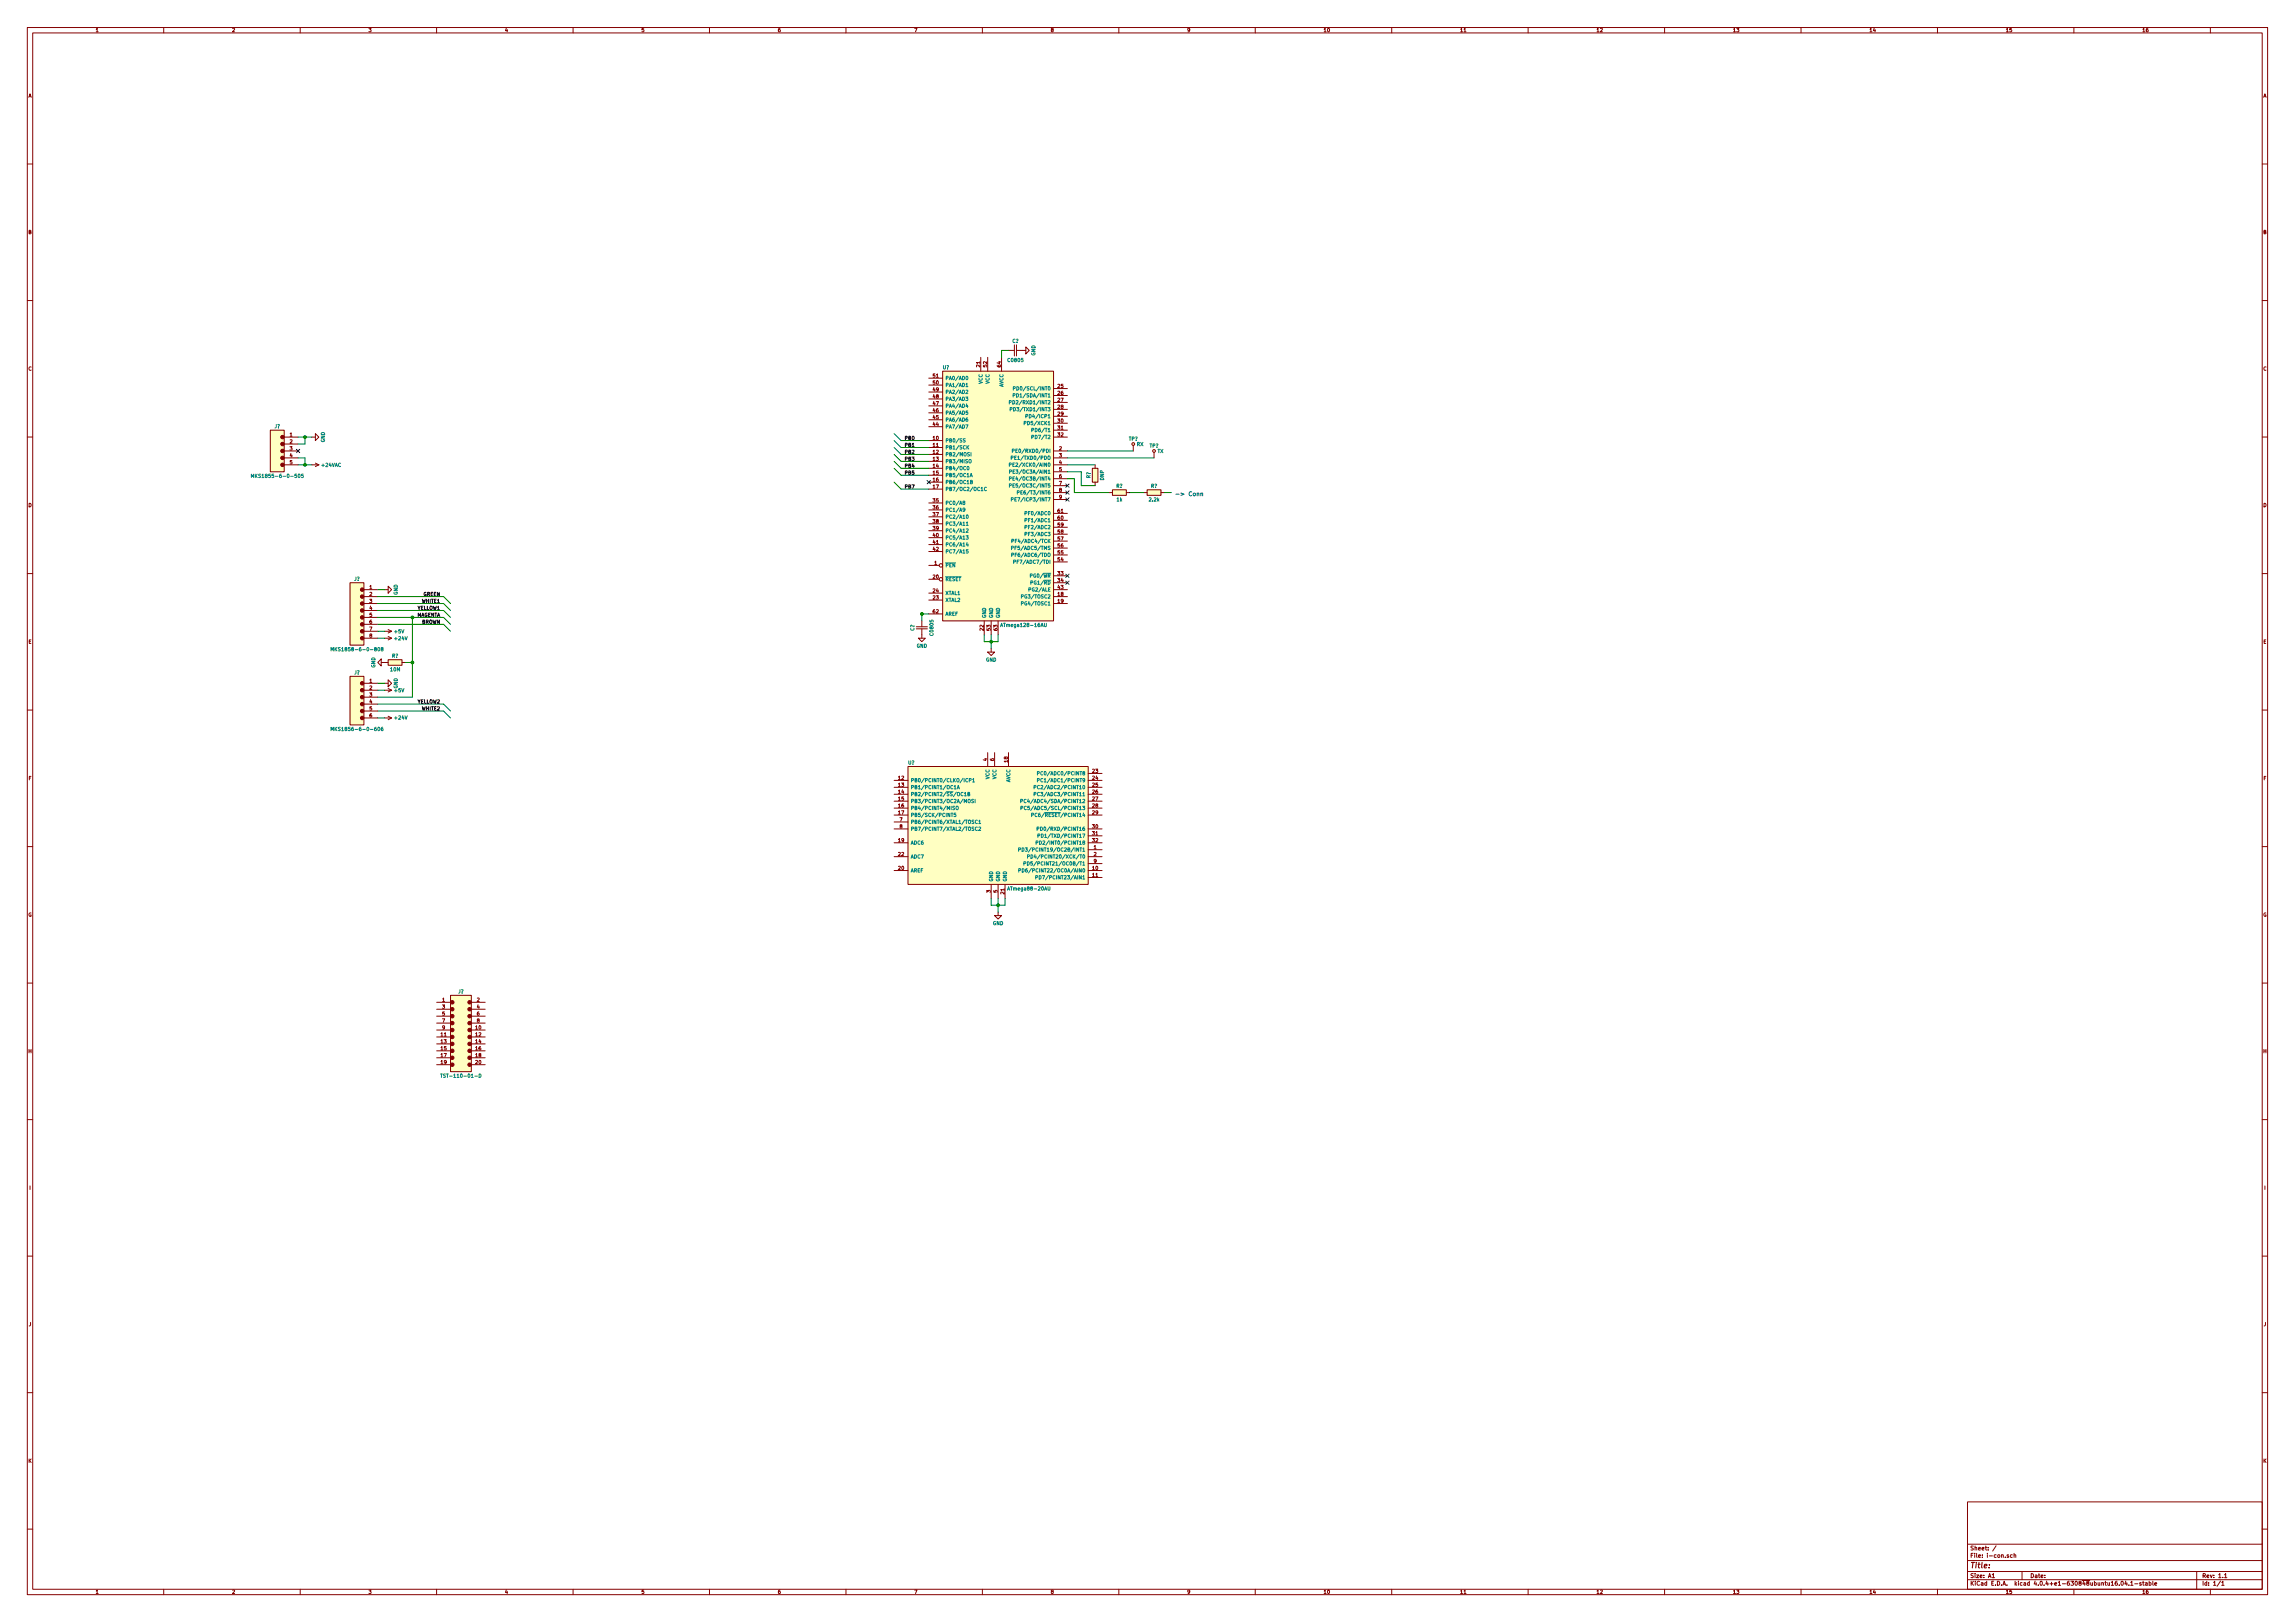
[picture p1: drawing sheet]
<svg xmlns="http://www.w3.org/2000/svg" width="841mm" height="594mm" viewBox="0 0 841 594" stroke-linecap="round" stroke-linejoin="round" font-family="sans-serif">
<defs><g id="words">
<text font-size="2.8" fill="#840000" x="722" y="574.4">Title:</text>
<text font-size="2.1" fill="#0000c2" x="430.5" y="181.7">-&gt; Conn</text>
<g font-size="2.1" fill="#840000">
<text x="722" y="567.8">Sheet: /</text>
<text x="722" y="570.5">File: i-con.sch</text>
<text x="722" y="580.7">KiCad E.D.A. kicad 4.0.4+e1-630848ubuntu16.04.1-stable</text>
<text x="722" y="577.9">Size: A1</text>
<text x="744" y="577.9">Date:</text>
<text x="807" y="577.9">Rev: 1.1</text>
<text x="807" y="580.7">Id: 1/1</text>
</g>
<g font-size="1.8" fill="#840000">
<text x="35" y="11.7">1</text>
<text x="85" y="11.7">2</text>
<text x="135" y="11.7">3</text>
<text x="185" y="11.7">4</text>
<text x="235" y="11.7">5</text>
<text x="285" y="11.7">6</text>
<text x="335" y="11.7">7</text>
<text x="385" y="11.7">8</text>
<text x="435" y="11.7">9</text>
<text x="485" y="11.7">10</text>
<text x="535" y="11.7">11</text>
<text x="585" y="11.7">12</text>
<text x="635" y="11.7">13</text>
<text x="685" y="11.7">14</text>
<text x="735" y="11.7">15</text>
<text x="785" y="11.7">16</text>
<text x="10.4" y="35.7">A</text>
<text x="829.4" y="35.7">A</text>
<text x="10.4" y="85.7">B</text>
<text x="829.4" y="85.7">B</text>
<text x="10.4" y="135.7">C</text>
<text x="359.2" y="134.4" transform="rotate(-90 359.2 134.4)">21</text>
<text x="361.7" y="134.4" transform="rotate(-90 361.7 134.4)">52</text>
<text x="366.8" y="134.4" transform="rotate(-90 366.8 134.4)">64</text>
<text x="829.4" y="135.7">C</text>
<text x="341.9" y="140.8">50</text>
<text x="341.9" y="138.2">51</text>
<text x="341.9" y="143.3">49</text>
<text x="387.7" y="142.1">25</text>
<text x="341.9" y="148.4">47</text>
<text x="341.9" y="145.9">48</text>
<text x="387.7" y="144.6">26</text>
<text x="387.7" y="147.1">27</text>
<text x="387.7" y="149.7">28</text>
<text x="341.9" y="153.5">45</text>
<text x="341.9" y="150.9">46</text>
<text x="387.7" y="154.8">30</text>
<text x="387.7" y="152.2">29</text>
<text x="106.2" y="159.8">1</text>
<text x="341.9" y="161.1">10</text>
<text x="341.9" y="156">44</text>
<text x="387.7" y="157.3">31</text>
<text x="387.7" y="159.8">32</text>
<text x="106.2" y="162.4">2</text>
<text x="106.2" y="164.9">3</text>
<text x="106.2" y="167.5">4</text>
<text x="341.9" y="163.6">11</text>
<text x="341.9" y="166.2">12</text>
<text x="388.1" y="164.9">2</text>
<text x="388.1" y="167.5">3</text>
<text x="106.2" y="170">5</text>
<text x="341.9" y="168.7">13</text>
<text x="341.9" y="171.3">14</text>
<text x="341.9" y="173.8">15</text>
<text x="388.1" y="170">4</text>
<text x="388.1" y="172.5">5</text>
<text x="341.9" y="176.3">16</text>
<text x="341.9" y="178.9">17</text>
<text x="388.1" y="175.1">6</text>
<text x="388.1" y="177.6">7</text>
<text x="10.4" y="185.7">D</text>
<text x="341.9" y="184">35</text>
<text x="388.1" y="180.2">8</text>
<text x="388.1" y="182.7">9</text>
<text x="829.4" y="185.7">D</text>
<text x="341.9" y="186.5">36</text>
<text x="341.9" y="189">37</text>
<text x="341.9" y="191.6">38</text>
<text x="387.7" y="190.3">60</text>
<text x="387.7" y="187.8">61</text>
<text x="341.9" y="196.7">40</text>
<text x="341.9" y="194.1">39</text>
<text x="387.7" y="197.9">57</text>
<text x="387.7" y="195.4">58</text>
<text x="387.7" y="192.9">59</text>
<text x="341.9" y="199.2">41</text>
<text x="341.9" y="201.7">42</text>
<text x="387.7" y="203">55</text>
<text x="387.7" y="200.5">56</text>
<text x="342.4" y="206.8">1</text>
<text x="387.7" y="205.6">54</text>
<text x="135.4" y="215.7">1</text>
<text x="341.9" y="211.9">20</text>
<text x="387.7" y="210.6">33</text>
<text x="387.7" y="215.7">43</text>
<text x="387.7" y="213.2">34</text>
<text x="135.4" y="218.3">2</text>
<text x="135.4" y="220.8">3</text>
<text x="341.9" y="219.5">23</text>
<text x="341.9" y="217">24</text>
<text x="387.7" y="218.3">18</text>
<text x="387.7" y="220.8">19</text>
<text x="135.4" y="223.3">4</text>
<text x="135.4" y="225.9">5</text>
<text x="341.9" y="224.6">62</text>
<text x="135.4" y="228.4">6</text>
<text x="135.4" y="231">7</text>
<text x="135.4" y="233.5">8</text>
<text x="360.4" y="230.9" transform="rotate(-90 360.4 230.9)">22</text>
<text x="363" y="230.9" transform="rotate(-90 363 230.9)">53</text>
<text x="365.5" y="230.9" transform="rotate(-90 365.5 230.9)">63</text>
<text x="10.4" y="235.7">E</text>
<text x="829.4" y="235.7">E</text>
<text x="135.4" y="250">1</text>
<text x="135.4" y="252.5">2</text>
<text x="135.4" y="255.1">3</text>
<text x="135.4" y="257.6">4</text>
<text x="135.4" y="260.2">5</text>
<text x="135.4" y="262.7">6</text>
<text x="361.7" y="278.7" transform="rotate(-90 361.7 278.7)">4</text>
<text x="364.2" y="278.7" transform="rotate(-90 364.2 278.7)">6</text>
<text x="369.3" y="279.2" transform="rotate(-90 369.3 279.2)">18</text>
<text x="10.5" y="285.7">F</text>
<text x="329.2" y="285.6">12</text>
<text x="400.4" y="283">23</text>
<text x="400.4" y="285.6">24</text>
<text x="829.5" y="285.7">F</text>
<text x="329.2" y="288.1">13</text>
<text x="329.2" y="290.6">14</text>
<text x="329.2" y="293.2">15</text>
<text x="400.4" y="288.1">25</text>
<text x="400.4" y="290.6">26</text>
<text x="400.4" y="293.2">27</text>
<text x="329.2" y="295.7">16</text>
<text x="329.2" y="298.3">17</text>
<text x="400.4" y="295.7">28</text>
<text x="400.4" y="298.3">29</text>
<text x="329.7" y="300.8">7</text>
<text x="329.7" y="303.3">8</text>
<text x="400.4" y="303.3">30</text>
<text x="400.4" y="305.9">31</text>
<text x="329.2" y="308.4">19</text>
<text x="400.4" y="308.4">32</text>
<text x="400.8" y="311">1</text>
<text x="329.2" y="313.5">22</text>
<text x="400.8" y="313.5">2</text>
<text x="400.8" y="316">9</text>
<text x="329.2" y="318.6">20</text>
<text x="400.4" y="318.6">10</text>
<text x="400.4" y="321.1">11</text>
<text x="363" y="326.9" transform="rotate(-90 363 326.9)">3</text>
<text x="365.5" y="326.9" transform="rotate(-90 365.5 326.9)">5</text>
<text x="368" y="327.4" transform="rotate(-90 368 327.4)">21</text>
<text x="10.3" y="335.7">G</text>
<text x="829.3" y="335.7">G</text>
<text x="162.1" y="366.8">1</text>
<text x="162.1" y="369.4">3</text>
<text x="162.1" y="371.9">5</text>
<text x="174.8" y="366.8">2</text>
<text x="174.8" y="369.4">4</text>
<text x="174.8" y="371.9">6</text>
<text x="162.1" y="374.5">7</text>
<text x="162.1" y="377">9</text>
<text x="174.3" y="377">10</text>
<text x="174.8" y="374.5">8</text>
<text x="161.6" y="379.5">11</text>
<text x="161.6" y="382.1">13</text>
<text x="174.3" y="379.5">12</text>
<text x="174.3" y="382.1">14</text>
<text x="10.4" y="385.7">H</text>
<text x="161.6" y="384.6">15</text>
<text x="161.6" y="387.2">17</text>
<text x="161.6" y="389.7">19</text>
<text x="174.3" y="389.7">20</text>
<text x="174.3" y="384.6">16</text>
<text x="174.3" y="387.2">18</text>
<text x="829.4" y="385.7">H</text>
<text x="10.7" y="435.7">I</text>
<text x="829.7" y="435.7">I</text>
<text x="10.5" y="485.7">J</text>
<text x="829.5" y="485.7">J</text>
<text x="10.4" y="535.7">K</text>
<text x="829.4" y="535.7">K</text>
<text x="35" y="583.7">1</text>
<text x="85" y="583.7">2</text>
<text x="135" y="583.7">3</text>
<text x="185" y="583.7">4</text>
<text x="235" y="583.7">5</text>
<text x="285" y="583.7">6</text>
<text x="335" y="583.7">7</text>
<text x="385" y="583.7">8</text>
<text x="435" y="583.7">9</text>
<text x="485" y="583.7">10</text>
<text x="535" y="583.7">11</text>
<text x="585" y="583.7">12</text>
<text x="635" y="583.7">13</text>
<text x="685" y="583.7">14</text>
<text x="735" y="583.7">15</text>
<text x="785" y="583.7">16</text>
</g>
<g font-size="1.8" fill="#008484">
<text x="370.9" y="125.5">C?</text>
<text x="379.4" y="130.3" transform="rotate(-90 379.4 130.3)">GND</text>
<text x="345.5" y="135.2">U?</text>
<text x="369.5" y="132.6">C0805</text>
<text x="346.5" y="141.7">PA1/AD1</text>
<text x="346.5" y="139.1">PA0/AD0</text>
<text x="360" y="140.7" transform="rotate(-90 360 140.7)">VCC</text>
<text x="362.6" y="140.7" transform="rotate(-90 362.6 140.7)">VCC</text>
<text x="367.7" y="142" transform="rotate(-90 367.7 142)">AVCC</text>
<text x="373.3" y="142.9">PD0/SCL/INT0</text>
<text x="346.5" y="149.3">PA4/AD4</text>
<text x="346.5" y="146.8">PA3/AD3</text>
<text x="346.5" y="144.2">PA2/AD2</text>
<text x="372.1" y="148">PD2/RXD1/INT2</text>
<text x="373.1" y="145.5">PD1/SDA/INT1</text>
<text x="346.5" y="154.4">PA6/AD6</text>
<text x="346.5" y="151.8">PA5/AD5</text>
<text x="372.3" y="150.6">PD3/TXD1/INT3</text>
<text x="376.4" y="155.6">PD5/XCK1</text>
<text x="377.2" y="153.1">PD4/ICP1</text>
<text x="100.6" y="156.8">J?</text>
<text x="346.5" y="162">PB0/SS</text>
<text x="346.5" y="156.9">PA7/AD7</text>
<text x="379.1" y="158.2">PD6/T1</text>
<text x="379.1" y="160.7">PD7/T2</text>
<text x="413.6" y="161.4">TP?</text>
<text x="119" y="162" transform="rotate(-90 119 162)">GND</text>
<text x="346.5" y="164.5">PB1/SCK</text>
<text x="346.5" y="167.1">PB2/MOSI</text>
<text x="373.1" y="165.8">PE0/RXD0/PDI</text>
<text x="416.6" y="163.3">RX</text>
<text x="421.2" y="163.9">TP?</text>
<text x="424.2" y="165.9">TX</text>
<text x="118" y="171">+24VAC</text>
<text x="346.5" y="169.6">PB3/MISO</text>
<text x="346.5" y="172.2">PB4/OC0</text>
<text x="371.8" y="173.4">PE3/OC3A/AIN1</text>
<text x="372" y="170.9">PE2/XCK0/AIN0</text>
<text x="372.4" y="168.3">PE1/TXD0/PDO</text>
<text x="94.3" y="175">MKS1855-6-0-505</text>
<text x="346.5" y="174.7">PB5/OC1A</text>
<text x="346.5" y="177.2">PB6/OC1B</text>
<text x="346.5" y="179.8">PB7/OC2/OC1C</text>
<text x="372" y="176">PE4/OC3B/INT4</text>
<text x="372" y="178.5">PE5/OC3C/INT5</text>
<text x="399.5" y="175.2" transform="rotate(-90 399.5 175.2)">R?</text>
<text x="404.5" y="175.9" transform="rotate(-90 404.5 175.9)">DNP</text>
<text x="409" y="178.6">R?</text>
<text x="421.7" y="178.6">R?</text>
<text x="346.5" y="184.9">PC0/A8</text>
<text x="373" y="183.6">PE7/ICP3/INT7</text>
<text x="374.8" y="181">PE6/T3/INT6</text>
<text x="409.2" y="183.6">1k</text>
<text x="421.2" y="183.6">2.2k</text>
<text x="346.5" y="187.4">PC1/A9</text>
<text x="346.5" y="189.9">PC2/A10</text>
<text x="376.5" y="191.2">PF1/ADC1</text>
<text x="376.5" y="188.7">PF0/ADC0</text>
<text x="346.5" y="197.6">PC5/A13</text>
<text x="346.5" y="192.5">PC3/A11</text>
<text x="346.5" y="195">PC4/A12</text>
<text x="376.5" y="196.3">PF3/ADC3</text>
<text x="376.5" y="193.7">PF2/ADC2</text>
<text x="346.5" y="200.1">PC6/A14</text>
<text x="346.5" y="202.6">PC7/A15</text>
<text x="372.3" y="203.9">PF6/ADC6/TDO</text>
<text x="372.3" y="201.4">PF5/ADC5/TMS</text>
<text x="372.4" y="198.8">PF4/ADC4/TCK</text>
<text x="346.5" y="207.7">PEN</text>
<text x="373.2" y="206.4">PF7/ADC7/TDI</text>
<text x="129.8" y="212.7">J?</text>
<text x="346.5" y="212.8">RESET</text>
<text x="378.1" y="211.5">PG0/WR</text>
<text x="378.5" y="214.1">PG1/RD</text>
<text x="145.7" y="217.9" transform="rotate(-90 145.7 217.9)">GND</text>
<text x="346.5" y="220.4">XTAL2</text>
<text x="346.5" y="217.9">XTAL1</text>
<text x="375.1" y="219.1">PG3/TOSC2</text>
<text x="375.1" y="221.7">PG4/TOSC1</text>
<text x="377.5" y="216.6">PG2/ALE</text>
<text x="346.5" y="225.5">AREF</text>
<text x="361.3" y="226.4" transform="rotate(-90 361.3 226.4)">GND</text>
<text x="363.9" y="226.4" transform="rotate(-90 363.9 226.4)">GND</text>
<text x="366.4" y="226.4" transform="rotate(-90 366.4 226.4)">GND</text>
<text x="144.6" y="231.9">+5V</text>
<text x="335" y="231.1" transform="rotate(-90 335 231.1)">C?</text>
<text x="342" y="232.5" transform="rotate(-90 342 232.5)">C0805</text>
<text x="367.6" y="229.6">ATmega128-16AU</text>
<text x="123.5" y="238.5">MKS1858-6-0-808</text>
<text x="144.7" y="234.5">+24V</text>
<text x="335.9" y="237.2">GND</text>
<text x="137.5" y="244.6" transform="rotate(-90 137.5 244.6)">GND</text>
<text x="143.1" y="245.8">10M</text>
<text x="143.6" y="240.9">R?</text>
<text x="361.3" y="242.3">GND</text>
<text x="129.8" y="247">J?</text>
<text x="144.6" y="253.5">+5V</text>
<text x="145.7" y="252.2" transform="rotate(-90 145.7 252.2)">GND</text>
<text x="144.7" y="263.5">+24V</text>
<text x="123.5" y="267.7">MKS1856-6-0-606</text>
<text x="332.8" y="280">U?</text>
<text x="333.8" y="286.5">PB0/PCINT0/CLKO/ICP1</text>
<text x="362.6" y="285.5" transform="rotate(-90 362.6 285.5)">VCC</text>
<text x="365.1" y="285.5" transform="rotate(-90 365.1 285.5)">VCC</text>
<text x="370.2" y="286.8" transform="rotate(-90 370.2 286.8)">AVCC</text>
<text x="382.2" y="283.9">PC0/ADC0/PCINT8</text>
<text x="382.2" y="286.5">PC1/ADC1/PCINT9</text>
<text x="333.8" y="289">PB1/PCINT1/OC1A</text>
<text x="333.8" y="291.5">PB2/PCINT2/SS/OC1B</text>
<text x="381.3" y="289">PC2/ADC2/PCINT10</text>
<text x="381.3" y="291.5">PC3/ADC3/PCINT11</text>
<text x="333.8" y="294.1">PB3/PCINT3/OC2A/MOSI</text>
<text x="333.8" y="296.6">PB4/PCINT4/MISO</text>
<text x="333.8" y="299.2">PB5/SCK/PCINT5</text>
<text x="377" y="294.1">PC4/ADC4/SDA/PCINT12</text>
<text x="377.2" y="296.6">PC5/ADC5/SCL/PCINT13</text>
<text x="380.2" y="299.2">PC6/RESET/PCINT14</text>
<text x="333.8" y="301.7">PB6/PCINT6/XTAL1/TOSC1</text>
<text x="333.8" y="304.2">PB7/PCINT7/XTAL2/TOSC2</text>
<text x="382.3" y="304.2">PD0/RXD/PCINT16</text>
<text x="333.8" y="309.3">ADC6</text>
<text x="376.8" y="311.9">PD3/PCINT19/OC2B/INT1</text>
<text x="382.2" y="309.3">PD2/INT0/PCINT18</text>
<text x="382.5" y="306.8">PD1/TXD/PCINT17</text>
<text x="333.8" y="314.4">ADC7</text>
<text x="378.6" y="316.9">PD5/PCINT21/OC0B/T1</text>
<text x="379.8" y="314.4">PD4/PCINT20/XCK/T0</text>
<text x="333.8" y="319.5">AREF</text>
<text x="363.9" y="322.9" transform="rotate(-90 363.9 322.9)">GND</text>
<text x="366.4" y="322.9" transform="rotate(-90 366.4 322.9)">GND</text>
<text x="368.9" y="322.9" transform="rotate(-90 368.9 322.9)">GND</text>
<text x="376.6" y="319.5">PD6/PCINT22/OC0A/AIN0</text>
<text x="382" y="322">PD7/PCINT23/AIN1</text>
<text x="370.1" y="326.1">ATmega88-20AU</text>
<text x="363.8" y="338.8">GND</text>
<text x="167.9" y="363.8">J?</text>
<text x="163.3" y="394.7">TST-110-01-D</text>
</g>
<g font-size="1.8">
<text x="331.5" y="161.1">PB0</text>
<text x="331.5" y="163.6">PB1</text>
<text x="331.5" y="166.2">PB2</text>
<text x="331.5" y="168.7">PB3</text>
<text x="331.5" y="171.3">PB4</text>
<text x="331.5" y="173.8">PB5</text>
<text x="331.5" y="178.9">PB7</text>
<text x="154.6" y="220.8">WHITE1</text>
<text x="155" y="218.3">GREEN</text>
<text x="152.3" y="225.9">MAGENTA</text>
<text x="152.7" y="223.3">YELLOW1</text>
<text x="154.4" y="228.4">BROWN</text>
<text x="152.7" y="257.6">YELLOW2</text>
<text x="154.6" y="260.2">WHITE2</text>
</g>
</g></defs>
<g fill="none" stroke="#840000" stroke-width=".37">
<path d="M10 10.1h821v574h-821zM12 12.1h817v570h-817zM60 10.1v2M110 10.1v2M160 10.1v2M210 10.1v2M260 10.1v2M310 10.1v2M360 10.1v2M410 10.1v2M460 10.1v2M510 10.1v2"/>
<path d="M560 10.1v2M610 10.1v2M660 10.1v2M710 10.1v2M760 10.1v2M810 10.1v2M10 60.1h2M829 60.1h2M10 110.1h2M829 110.1h2M340.4 138.5h5M345.4 136h40.7v91.4h-40.7z"/>
<path d="M359.4 130.9v5.1M361.9 130.9v5.1M367 130.9v5.1M369.6 128.3h2.1M371.7 126.3v4.1M372.5 126.3v4.1M372.5 128.3h3.4M375.9 127.1l1.3 1.2-1.3 1.3zM99.1 157.6h5v15.2h-5zM115.6 158.8l1.2 1.3-1.2 1.3zM340.4 141h5M340.4 156.3h5"/>
<path d="M340.4 153.7h5M340.4 151.2h5M340.4 148.7h5M340.4 146.1h5M340.4 143.6h5M386.1 155h5.1M386.1 157.6h5.1M386.1 142.3h5.1M386.1 144.9h5.1M386.1 147.4h5.1M386.1 149.9h5.1M386.1 152.5h5.1"/>
<path d="M10 160.1h2M104.1 160.1h5.1M104.1 165.2h5.1M104.1 167.7h5.1M104.1 170.3h5.1M104.1 162.6h5.1M114.3 160.1h1.3M114.3 170.3h2.5M115.6 169.6l1.2 .7M116.8 170.3l-1.2 .6M340.4 161.4h5M340.4 163.9h5"/>
<path d="M340.4 166.4h5M340.4 169h5M340.4 171.5h5M340.4 174.1h5M340.4 176.6h5M340.4 179.1h5M386.1 160.1h5.1M386.1 165.2h5.1M386.1 167.7h5.1M386.1 170.3h5.1M386.1 172.8h5.1M386.1 175.3h5.1"/>
<path d="M386.1 177.9h5.1M400.3 171.5h2v5.1h-2zM401.3 170.3v1.2M401.3 176.6v1.3M407.7 179.4h5v2h-5zM415.3 163.1v2.1M420.4 179.4h5v2h-5zM422.9 165.7v2M829 160.1h2M340.4 196.9h5M340.4 199.5h5M340.4 184.2h5"/>
<path d="M340.4 186.8h5M340.4 189.3h5M340.4 191.8h5M340.4 194.4h5M386.1 180.4h5.1M386.1 183h5.1M386.1 190.6h5.1M386.1 188h5.1M386.1 198.2h5.1M386.1 195.7h5.1M386.1 193.1h5.1M406.4 180.4h1.3"/>
<path d="M412.7 180.4h1.3M419.1 180.4h1.3M425.4 180.4h1.3M10 210.1h2M128.3 213.4h5v22.9h-5zM133.3 216h5.1M133.3 218.5h5.1M141 216h1.2M142.2 214.7l1.3 1.3-1.3 1.2zM340.4 207.1h3.8M340.4 212.2h3.8M340.4 202h5"/>
<path d="M340.4 219.8h5M340.4 217.2h5M386.1 210.9h5.1M386.1 216h5.1M386.1 213.4h5.1M386.1 205.8h5.1M386.1 203.3h5.1M386.1 200.7h5.1M386.1 218.5h5.1M829 210.1h2M133.3 221.1h5.1M133.3 223.6h5.1"/>
<path d="M133.3 226.1h5.1M133.3 228.7h5.1M133.3 231.2h5.1M133.3 233.8h5.1M141 231.2h2.5M141 233.8h2.5M142.2 230.6l1.3 .6M142.2 233.1l1.3 .7M143.5 231.2l-1.3 .6M143.5 233.8l-1.3 .6M335.8 230.3h4.1M335.8 229.6h4.1"/>
<path d="M336.5 233.8h2.6l-1.3 1.2zM337.8 227.4v2.2M337.8 230.3v3.5M340.4 224.9h5M360.7 227.4v5.1M361.9 238.8h2.6l-1.3 1.3zM363.2 227.4v5.1M363.2 237.6v1.2M365.8 227.4v5.1M386.1 221.1h5.1M128.3 247.7h5v17.8h-5zM133.3 250.3h5.1"/>
<path d="M133.3 252.8h5.1M133.3 255.3h5.1M133.3 257.9h5.1M139.7 241.4v2.5l-1.3-1.3zM139.7 242.6h2.5M141 250.3h1.2M141 252.8h2.5M142.2 241.6h5.1v2.1h-5.1zM142.2 249l1.3 1.3-1.3 1.2zM142.2 252.2l1.3 .6M143.5 252.8l-1.3 .6M147.3 242.6h1.3"/>
<path d="M10 260.1h2M133.3 260.4h5.1M133.3 263h5.1M141 263h2.5M142.2 262.3l1.3 .7M143.5 263l-1.3 .6M361.9 275.7v5M364.5 275.7v5M369.6 275.7v5M829 260.1h2M327.7 285.8h5M327.7 288.4h5"/>
<path d="M327.7 290.9h5M327.7 293.4h5M327.7 296h5M327.7 298.5h5M332.7 280.7h66.1v43.2h-66.1zM398.8 285.8h5.1M398.8 288.4h5.1M398.8 283.3h5.1M398.8 290.9h5.1M398.8 293.4h5.1M398.8 296h5.1M398.8 298.5h5.1"/>
<path d="M10 310.1h2M327.7 313.8h5M327.7 301.1h5M327.7 303.6h5M327.7 318.8h5M327.7 308.7h5M398.8 311.2h5.1M398.8 313.8h5.1M398.8 303.6h5.1M398.8 316.3h5.1M398.8 318.8h5.1M398.8 306.1h5.1"/>
<path d="M398.8 308.7h5.1M829 310.1h2M363.2 323.9v5.1M364.5 335.4h2.5l-1.2 1.2zM365.8 323.9v5.1M365.8 334.1v1.3M368.3 323.9v5.1M398.8 321.4h5.1M10 360.1h2M160 367.1h5.1M160 369.6h5.1M160 372.2h5.1"/>
<path d="M160 374.7h5.1M160 377.3h5.1M160 379.8h5.1M165.1 364.6h7.6v27.9h-7.6zM172.7 367.1h5.1M172.7 369.6h5.1M172.7 372.2h5.1M172.7 374.7h5.1M172.7 377.3h5.1M172.7 379.8h5.1M829 360.1h2M160 390h5.1"/>
<path d="M160 382.3h5.1M160 384.9h5.1M160 387.4h5.1M172.7 390h5.1M172.7 382.3h5.1M172.7 384.9h5.1M172.7 387.4h5.1M10 410.1h2M829 410.1h2M10 460.1h2M829 460.1h2M10 510.1h2"/>
<path d="M829 510.1h2M721 550.1h108v32h-108zM10 560.1h2M721 578.6h108M721 575.6h108M721 571.6h108M721 565.6h108M730.1 576.8l.4-.5v1.5M730.1 577.8h.8M731.5 566.2l-1.3 1.9M736.1 569.5l-.6 .1 .6 .4v.4h-.6M737.4 569.5l-.4-.1-.3 .3 .1 .6 .6 .1"/>
<path d="M738.1 569.6l.6-.1v.9M738.1 568.9v1.5M741 575.6v3M777.4 579.3l.2-.2a.69 .69 0 0 1 .5 .8 .69 .69 0 0 1-.7 .6zM779 579.1l-.3 1.1h.9M779.4 579.7v.9M780.8 579.6l.4-.5v1.5M784.7 579.7l-.6 .2 .6 .3v.4h-.6M785.2 579.7h.5M785.4 579.1v1.3l.3 .2M786.2 579.7h.6l.1 .9M787.6 579.7h.4l.3 .2-.1 .7h-.6"/>
<path d="M787.6 579.1v1.5M788.9 579.1l.2 1.5M805 575.6v6.5M813.7 579.1l-1.2 1.9M814.2 579.6l.4-.5v1.5M815.2 576.8l.4-.5v1.5M815.2 577.8h.9M829 560.1h2M60 582.1v2M110 582.1v2M160 582.1v2M210 582.1v2"/>
<path d="M260 582.1v2M310 582.1v2M360 582.1v2M410 582.1v2M460 582.1v2M510 582.1v2M560 582.1v2M610 582.1v2M660 582.1v2M710 582.1v2M760 582.1v2M780.2 580.5v.1"/>
<path d="M780.8 580.6h.9M782.3 580.1h1.1M786.9 580l-.7 .3 .2 .3h.5M789.6 580.2l.7-.2v-.3l-.7 .2 .1 .7h.6M810 582.1v2M814.2 580.6h.8"/>
<circle cx="415.3" cy="162.6" r=".51"/>
<circle cx="422.9" cy="165.2" r=".51"/>
<circle cx="344.8" cy="207.1" r=".63"/>
<circle cx="344.8" cy="212.2" r=".63"/>
</g>
<g fill="#ffffc2" stroke="#ffffc2" stroke-width=".37">
<path d="M345.4 136h40.7v91.4h-40.7z"/>
<path d="M400.3 171.5h2v5.1h-2z"/>
<path d="M407.7 179.4h5v2h-5z"/>
<path d="M420.4 179.4h5v2h-5z"/>
<path d="M99.1 157.6h5v15.2h-5z"/>
<path d="M128.3 247.7h5v17.8h-5z"/>
<path d="M128.3 213.4h5v22.9h-5z"/>
<path d="M332.7 280.7h66.1v43.2h-66.1z"/>
<path d="M165.1 364.6h7.6v27.9h-7.6z"/>
<path d="M142.2 241.6h5.1v2.1h-5.1z"/>
<circle cx="422.9" cy="165.2" r=".51"/>
<circle cx="415.3" cy="162.6" r=".51"/>
</g>
<g fill="none" stroke="#008484" stroke-width=".37">
<path d="M354.1 137.9l.2-.1a.58 .58 0 0 1 .4 .7 .58 .58 0 0 1-.6 .5zM353.9 155.6h.8l-.5 1.3M353.9 145.4h.8l-.4 .5 .3 .1v.6h-.7M354 140.7l.3-.3v1.2M354 143l.5-.1 .2 .4-.8 .9h.8M354 141.6h.7M354.3 147.9l-.3 .9h.7M354.6 153.1l-.6 .3v.7l.2 .2 .4-.1v-.6l-.6 .2M354.6 148.4v.8M354.6 150.5h-.6v.6h.6v.6h-.6M369.9 147.4l.6-.1v-.5l-.6-.1v1.3M370.2 149.9l.6-.1v-.5l-.6-.1v1.3"/>
<path d="M371.1 146.7a.64 .64 0 0 1 .8 .6 .64 .64 0 0 1-.8 .7zM371.3 144.8h.6v-.5l-.6-.1v1.2M371.3 142.3l.7-.1v-.5l-.7-.1v1.3M371.4 149.2a.64 .64 0 0 1 .8 .7 .64 .64 0 0 1-.8 .6zM372.5 144.2a.64 .64 0 0 1 .8 .6 .64 .64 0 0 1-.8 .6zM372.6 141.6a.64 .64 0 0 1 .7 .7 .64 .64 0 0 1-.7 .6zM375.3 155l.6-.1 .1-.5-.7-.1v1.3M375.9 152.4h.6l.1-.5-.7-.1v1.3M378.1 157.5h.6l.1-.5-.7-.1v1.2M92.1 174.9v-1.2l.4 .8 .4-.8v1.2M93.5 173.7v1.2M93.7 174.2l.6 .7"/>
<path d="M94.3 173.7l-.8 .7M109.3 173.8l.2-.1a.58 .58 0 0 1 .5 .6 .58 .58 0 0 1-.7 .5zM111.1 173.7h-.6v.5h.6v.6h-.6M353.7 160.7l-.7 .2 .7 .6v.3l-.7 .1M354.5 170.9l.2-.1a.58 .58 0 0 1 .4 .7 .58 .58 0 0 1-.6 .5zM354.5 163.8l.5 .7M355 163.2l-.7 .7M355.1 168.5h.7l.1 .6-.3 .5-.5-.2zM355.5 174.6l.4-1.2 .4 1.2M355.6 174.3h.6M355.7 176.5l.6-.1v-.4l-.6-.1v1.3h.4l.3-.4-.3-.3M355.8 165.8v1.2"/>
<path d="M359.5 179.7h.7M361.5 178.6a.56 .56 0 0 0-.8 .5 .56 .56 0 0 0 .8 .5M369.9 170.2h.6v-.5l-.6-.1v1.2M369.9 175.3l.6-.1 .1-.5-.7-.1v1.3M369.9 177.8h.6l.1-.5-.7-.1v1.3M370 172.8l.6-.1v-.5l-.6-.1v1.3M370.6 167.7l.6-.1v-.5l-.6-.1v1.3M371 165.1h.6v-.5l-.6-.1v1.3M371.1 170.2h.5M371.2 175.2h.4M371.2 177.8h.4M371.2 172.7h.5"/>
<path d="M371.8 169.6h-.7v1.2h.7M371.8 174.6h-.6v1.3h.6M371.8 177.2h-.6v1.3h.6M371.8 172.1h-.6v1.3h.6M371.8 167.6h.5M372.2 165.1h.5M372.4 167h-.6v1.3h.6M372.8 164.5h-.6v1.3h.6M374.7 179.7h-.6v1.3h.6M378.1 160.1l.6-.1 .1-.5-.7-.1v1.3M353.1 184.1l-.2-.3 .2-.3 .4 .1v.3a.51 .51 0 0 0-.5 .2 .51 .51 0 0 0 0 .6h.5l-.1-.6M353.6 186.6l-.6 .2-.1-.6 .7 .1-.1 .7-.5 .3"/>
<path d="M354 196.2h.8l-.4 .5 .4 .1v.6h-.8M354.1 191.5l.4-.3v1.2M354.1 193.8l.5-.1 .2 .4-.8 .9h.8M354.1 192.4h.7M354.2 188.7l.2-.1a.58 .58 0 0 1 .4 .7 .58 .58 0 0 1-.6 .5zM354.4 198.7l-.3 .9h.8M354.7 199.2v.8M370.6 182.9h.6l.1-.5-.7-.1v1.2M370.8 198.2l.6-.1v-.5l-.6-.1v1.3M371.9 182.9h.4M372.5 182.3h-.6v1.2h.6M372.8 180.4l.6-.1 .1-.5-.7-.1v1.3"/>
<path d="M374.1 180.3h.4M375.6 190.5h.6l.1-.5-.7-.1v1.3M375.6 188l.6-.1 .1-.5-.7-.1v1.3M375.6 195.6h.6l.1-.5-.7-.1v1.2M375.6 193.1l.6-.1 .1-.5-.7-.1v1.3M346.5 206.2h3.7M346.5 211.2h5.7M354.8 201.3h-.6l-.1 .6h.7v.6h-.7M370.7 200.7l.6-.1v-.5l-.6-.1v1.3M370.7 203.2h.6l.1-.5-.7-.1v1.3M371.4 205.8l.7-.1v-.5l-.7-.1v1.3M374.3 218.5l.6-.1 .1-.5-.7-.1v1.3"/>
<path d="M377.6 210.9l.6-.1v-.5l-.6-.1v1.3M377.7 213.4l.7-.1v-.5l-.7-.1v1.3M121.3 238.4v-1.2l.4 .8 .4-.8v1.2M122.8 237.2v1.2M122.9 237.7l.6 .7M123.5 237.2l-.7 .7M138.6 237.3l.1-.1a.58 .58 0 0 1 .5 .6 .58 .58 0 0 1-.6 .5zM139.9 237.7l-.2-.2 .2-.3 .4 .1v.3a.51 .51 0 0 0-.5 .2 .51 .51 0 0 0 0 .6l.5-.1-.1-.6M366.6 229.5l.5-1.2 .4 1.2M366.8 229.2h.6M374.3 221h.6l.1-.5-.7-.1v1.2M382.7 228.3l.3 1.2 .4-.2v-1"/>
<path d="M121.3 267.6v-1.2l.4 .9 .4-.9v1.2M122.8 266.4v1.2M122.9 266.9l.6 .7M123.5 266.4l-.7 .7M138.6 266.5l.1-.1a.58 .58 0 0 1 .5 .6 .58 .58 0 0 1-.6 .5zM140.3 266.4l-.6 .3v.7l.2 .2 .4-.1v-.6l-.6 .2M348.5 297.8h.7M348.9 297.8v1.3M349.7 288l.3-.3v1.2M349.7 288.9h.7M349.8 295.3l-.7 .2 .7 .6v.3l-.7 .1M350.3 297.8h-.6l-.1 .6h.7v.6h-.7"/>
<path d="M350.4 295.5h.7l.1 .6-.3 .5-.5-.2zM350.7 288.9l.5-1.2 .4 1.2M350.9 288.6h.6M352.9 290.3a.56 .56 0 0 0-.8 .5 .56 .56 0 0 0 .8 .6M353.4 290.6l.4-.4v1.3M353.4 291.5h.7M354.6 285.2a.56 .56 0 0 0-.7 .6 .56 .56 0 0 0 .7 .5M354.7 290.8l.6-.1v-.4l-.6-.1v1.3h.5l.2-.4-.3-.3M354.8 292.9h.7l.1 .7-.3 .4-.5-.2zM355.2 285.8l.6-.1 .1-.5-.7-.1v1.3M356.4 285.5l.4-.4v1.3M356.4 286.4h.7"/>
<path d="M356.8 292.8l-.7 .1v.3l.7 .6-.3 .2h-.4M357.3 292.8v1.2M374 293.4l.6-.1 .1-.4-.7-.1v1.2M374.1 296l.6-.1 .1-.5-.7-.1v1.3M376 292.9a.56 .56 0 0 0-.7 .5 .56 .56 0 0 0 .7 .5M376.1 295.4a.56 .56 0 0 0-.8 .5 .56 .56 0 0 0 .8 .5M376.8 292.7l-.3 .9h.8M377.3 295.3h-.6l-.1 .6h.7v.5h-.7M378.1 298.5l.6-.1v-.5l-.6-.1v1.3M378.9 288.3h.7v-.5l-.7-.1v1.2M378.9 290.9l.7-.1v-.5l-.7-.1v1.3M380 297.9a.56 .56 0 0 0-.7 .6 .56 .56 0 0 0 .7 .5"/>
<path d="M380.2 283.3l.6-.1v-.5l-.6-.1v1.3M380.2 285.8l.6-.1v-.5l-.6-.1v1.3M380.9 287.8a.56 .56 0 0 0-.7 .5 .56 .56 0 0 0 .7 .5M380.9 290.3a.56 .56 0 0 0-.7 .5 .56 .56 0 0 0 .7 .6M382.1 282.7a.56 .56 0 0 0-.7 .5 .56 .56 0 0 0 .7 .5M382.1 285.2a.56 .56 0 0 0-.7 .6 .56 .56 0 0 0 .7 .5M382.8 297.6h5.8M356.9 300.4l-.7 .1v.4l.7 .5-.2 .2h-.5M356.9 303h-.7v.4l.7 .5-.2 .3-.5-.1M358.2 300.5a.56 .56 0 0 0-.8 .5 .56 .56 0 0 0 .8 .5M358.2 303a.56 .56 0 0 0-.8 .5 .56 .56 0 0 0 .8 .6M358.7 300.7l.3-.3v1.2"/>
<path d="M358.7 303l.5-.1 .2 .4-.8 .9h.8M358.7 301.6h.7M373.3 311.2l.6-.1v-.5l-.6-.1v1.3M373.3 318.8l.6-.1 .1-.4-.7-.1v1.2M374.5 310.5a.64 .64 0 0 1 .8 .7 .64 .64 0 0 1-.8 .6zM374.6 318.2a.64 .64 0 0 1 .7 .6 .64 .64 0 0 1-.7 .6zM375.2 316.3l.6-.1 .1-.5-.7-.1v1.3M375.7 310.5h.8l-.5 .5 .4 .1v.6h-.7M376.4 318.2l-.5 .3-.1 .7 .2 .2 .5-.1-.1-.6-.6 .2M376.5 315.6a.64 .64 0 0 1 .7 .7 .64 .64 0 0 1-.7 .6zM376.5 313.7h.6l.1-.5-.7-.1v1.2M377.8 313.1a.64 .64 0 0 1 .7 .6 .64 .64 0 0 1-.7 .6z"/>
<path d="M378.4 315.6h-.7v.6h.7v.6h-.7M379.3 313l-.3 .9h.8M379.7 308.7l.6-.1v-.5l-.6-.1v1.3M380 303.6l.6-.1 .1-.5-.7-.1v1.3M380.3 306.1l.6-.1 .1-.4-.7-.1v1.2M380.9 308a.64 .64 0 0 1 .8 .6 .64 .64 0 0 1-.8 .7zM381.3 302.9a.64 .64 0 0 1 .7 .7 .64 .64 0 0 1-.7 .6zM381.6 305.5a.64 .64 0 0 1 .7 .6 .64 .64 0 0 1-.7 .6zM369.2 326.1l.4-1.3 .4 1.3M369.3 325.7h.6M379.6 321.4l.6-.1v-.5l-.6-.1v1.3M380.8 320.7a.64 .64 0 0 1 .7 .6 .64 .64 0 0 1-.7 .7z"/>
<path d="M384 324.8l.3 1.3 .5-.3v-1M161.4 393.4h.7M161.8 393.4v1.2M163.2 393.4l-.6 .1v.3l.6 .6-.2 .2h-.5M175.6 393.4a.64 .64 0 0 1 .7 .6 .64 .64 0 0 1-.7 .6z"/>
</g>
<g fill="none" stroke="#000084" stroke-width=".37">
<path d="M108.6 164.6l1.2 1.2M109.8 164.6l-1.2 1.2M339.8 176l1.2 1.2M341 176l-1.2 1.2M390.6 177.3l1.2 1.2M390.6 179.8l1.2 1.2M391.8 177.3l-1.2 1.2M391.8 179.8l-1.2 1.2M390.6 182.3l1.2 1.3M391.8 182.3l-1.2 1.3M390.6 210.3l1.2 1.2M390.6 212.8l1.2 1.2"/>
<path d="M391.8 210.3l-1.2 1.2M391.8 212.8l-1.2 1.2"/>
</g>
<path d="M438.7 180.7h.6l.1 .9M440.1 180.7h.6v.9M440.1 180.6v1" fill="none" stroke="#0000c2" stroke-width=".37"/>
<g fill="none" stroke="#008400" stroke-width=".37">
<path d="M369.6 128.3h-2.6v2.6M327.7 158.8l2.5 2.6h10.2M109.2 167.7h2.6v2.6M109.2 170.3h5.1M109.2 160.1h5.1M111.8 160.1v2.5h-2.6M327.7 161.4l2.5 2.5h10.2M327.7 163.9l2.5 2.5h10.2M327.7 166.4l2.5 2.6h10.2M327.7 169l2.5 2.5h10.2M327.7 171.5l2.5 2.6h10.2M327.7 176.6l2.5 2.5h10.2"/>
<path d="M391.2 165.2h24.1M391.2 167.7h31.7M391.2 170.3h10.1M391.2 172.8h5v5.1h5.1M391.2 175.3h2.5v5.1h12.7M414 180.4h5.1M426.7 180.4h2.6M138.4 216h2.6M138.4 218.5h24.2l2.5 2.6M138.4 231.2h2.6M138.4 226.1h24.2l2.5 2.6M138.4 233.8h2.6"/>
<path d="M138.4 221.1h24.2l2.5 2.5M138.4 223.6h24.2l2.5 2.5M138.4 228.7h24.2l2.5 2.5M151.1 226.1v29.2h-12.7M340.4 224.9h-2.6v2.5M360.7 232.5v2.5h5.1v-2.5M363.2 232.5v5.1M138.4 250.3h2.6M138.4 252.8h2.6M138.4 257.9h24.2l2.5 2.5M148.6 242.6h2.5M138.4 263h2.6"/>
<path d="M138.4 260.4h24.2l2.5 2.6M363.2 329v2.5h5.1v-2.5M365.8 329v5.1"/>
</g>
<g fill="#840000" stroke="#840000" stroke-width=".37">
<circle cx="103.5" cy="170.3" r=".63"/>
<circle cx="103.5" cy="167.7" r=".63"/>
<circle cx="103.5" cy="165.2" r=".63"/>
<circle cx="103.5" cy="162.6" r=".63"/>
<circle cx="103.5" cy="160.1" r=".63"/>
<circle cx="132.7" cy="263" r=".63"/>
<circle cx="132.7" cy="260.4" r=".63"/>
<circle cx="132.7" cy="257.9" r=".63"/>
<circle cx="132.7" cy="255.3" r=".63"/>
<circle cx="132.7" cy="252.8" r=".63"/>
<circle cx="132.7" cy="250.3" r=".63"/>
<circle cx="132.7" cy="233.8" r=".63"/>
<circle cx="132.7" cy="231.2" r=".63"/>
<circle cx="132.7" cy="228.7" r=".63"/>
<circle cx="132.7" cy="226.1" r=".63"/>
<circle cx="132.7" cy="223.6" r=".63"/>
<circle cx="132.7" cy="221.1" r=".63"/>
<circle cx="132.7" cy="218.5" r=".63"/>
<circle cx="132.7" cy="216" r=".63"/>
<circle cx="165.7" cy="390" r=".63"/>
<circle cx="165.7" cy="387.4" r=".63"/>
<circle cx="165.7" cy="384.9" r=".63"/>
<circle cx="165.7" cy="382.3" r=".63"/>
<circle cx="165.7" cy="379.8" r=".63"/>
<circle cx="165.7" cy="377.3" r=".63"/>
<circle cx="165.7" cy="374.7" r=".63"/>
<circle cx="165.7" cy="372.2" r=".63"/>
<circle cx="165.7" cy="369.6" r=".63"/>
<circle cx="165.7" cy="367.1" r=".63"/>
<circle cx="172.1" cy="390" r=".63"/>
<circle cx="172.1" cy="387.4" r=".63"/>
<circle cx="172.1" cy="384.9" r=".63"/>
<circle cx="172.1" cy="382.3" r=".63"/>
<circle cx="172.1" cy="379.8" r=".63"/>
<circle cx="172.1" cy="377.3" r=".63"/>
<circle cx="172.1" cy="374.7" r=".63"/>
<circle cx="172.1" cy="372.2" r=".63"/>
<circle cx="172.1" cy="369.6" r=".63"/>
<circle cx="172.1" cy="367.1" r=".63"/>
</g>
<g fill="#008400" stroke="#008400" stroke-width=".37">
<circle cx="337.8" cy="224.9" r=".51"/>
<circle cx="363.2" cy="235" r=".51"/>
<circle cx="111.8" cy="160.1" r=".51"/>
<circle cx="111.8" cy="170.3" r=".51"/>
<circle cx="365.8" cy="331.5" r=".51"/>
<circle cx="151.1" cy="242.6" r=".51"/>
<circle cx="151.1" cy="226.1" r=".51"/>
</g>
<use href="#words"/>
</svg>
